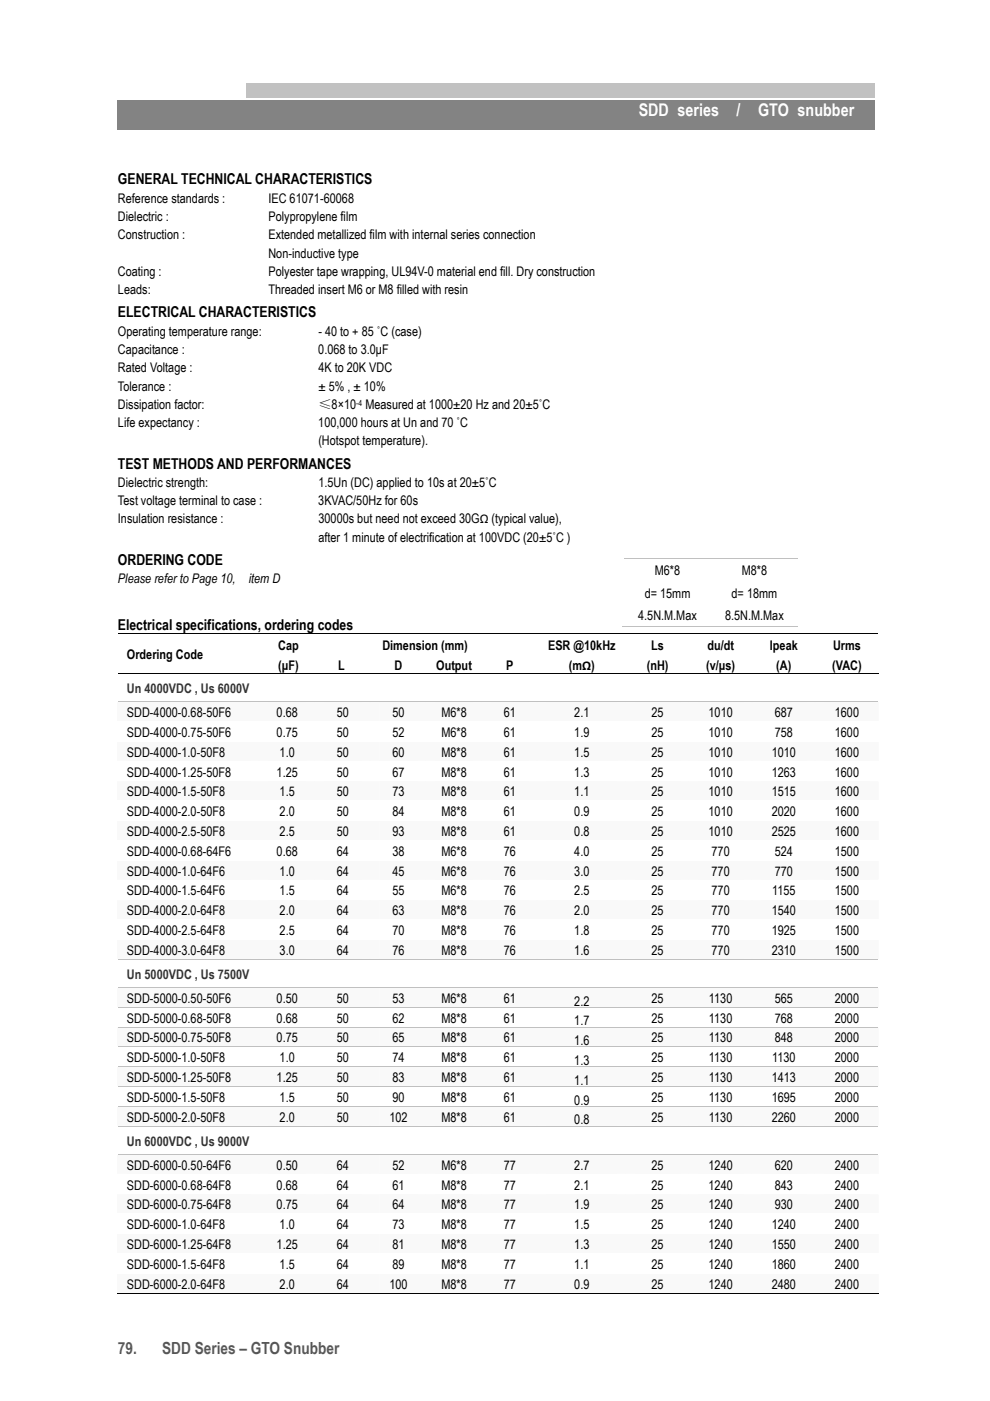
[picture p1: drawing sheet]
<svg xmlns="http://www.w3.org/2000/svg" width="210mm" height="297mm" viewBox="0 0 210 297" stroke-linecap="round" stroke-linejoin="round" font-family="sans-serif">
<defs><g id="words">
<g font-size="3.7" fill="#fff">
<text x="135.5" y="24.7">SDD series</text>
<text x="156.2" y="24.7">/</text>
<text x="160.8" y="24.7">GTO snubber</text>
</g>
<g font-size="3.5" fill="#595959">
<text x="25" y="287">79.</text>
<text x="34.4" y="287">SDD Series – GTO Snubber</text>
</g>
<g font-size="3.2">
<text x="25" y="39.1">GENERAL TECHNICAL CHARACTERISTICS</text>
<text x="25" y="67.3">ELECTRICAL CHARACTERISTICS</text>
<text x="25" y="99.3">TEST METHODS AND PERFORMANCES</text>
<text x="25" y="119.7">ORDERING CODE</text>
<text x="25" y="133.5">Electrical specifications, ordering codes</text>
</g>
<g font-size="2.8">
<text x="25" y="43">Reference standards :</text>
<text x="25" y="46.9">Dielectric :</text>
<text x="56.9" y="46.9">Polypropylene film</text>
<text x="56.9" y="43">IEC 61071-60068</text>
<text x="25" y="50.8">Construction :</text>
<text x="56.9" y="50.8">Extended metallized film with internal series connection</text>
<text x="25" y="58.5">Coating :</text>
<text x="56.9" y="58.5">Polyester tape wrapping, UL94V-0 material end fill. Dry construction</text>
<text x="56.9" y="54.6">Non-inductive type</text>
<text x="25" y="62.4">Leads:</text>
<text x="56.9" y="62.4">Threaded insert M6 or M8 filled with resin</text>
<text x="25" y="71.2">Operating temperature range:</text>
<text x="67.5" y="71.2">- 40 to + 85 ˚C (case)</text>
<text x="25" y="75">Capacitance :</text>
<text x="67.5" y="75">0.068 to 3.0μF</text>
<text x="25" y="78.9">Rated Voltage :</text>
<text x="25" y="82.8">Tolerance :</text>
<text x="67.5" y="78.9">4K to 20K VDC</text>
<text x="67.5" y="82.8">± 5% , ± 10%</text>
<text x="25" y="86.7">Dissipation factor:</text>
<text x="67.5" y="86.7">≤8×10 Measured at 1000±20 Hz and 20±5˚C</text>
<text x="25" y="90.6">Life expectancy :</text>
<text x="67.5" y="90.6">100,000 hours at Un and 70 ˚C</text>
<text x="67.5" y="94.4">(Hotspot temperature).</text>
<text x="25" y="103.2">Dielectric strength:</text>
<text x="25" y="107.1">Test voltage terminal to case :</text>
<text x="67.5" y="107.1">3KVAC/50Hz for 60s</text>
<text x="67.5" y="103.2">1.5Un (DC) applied to 10s at 20±5˚C</text>
<text x="25" y="111">Insulation resistance :</text>
<text x="67.5" y="111">30000s but need not exceed 30GΩ (typical value),</text>
<text x="67.5" y="114.9">after 1 minute of electrification at 100VDC (20±5˚C )</text>
<text x="25" y="123.6">Please refer to Page 10,</text>
<text x="52.8" y="123.6">item D</text>
<text x="138.9" y="121.9">M6*8</text>
<text x="157.3" y="121.9">M8*8</text>
<text x="135.4" y="131.6">4.5N.M.Max</text>
<text x="136.7" y="126.7">d= 15mm</text>
<text x="153.8" y="131.6">8.5N.M.Max</text>
<text x="155.2" y="126.7">d= 18mm</text>
<text x="59" y="137.9">Cap</text>
<text x="81.1" y="137.9">Dimension (mm)</text>
<text x="116.2" y="137.9">ESR @10kHz</text>
<text x="138.1" y="137.9">Ls</text>
<text x="150" y="137.9">du/dt</text>
<text x="163.3" y="137.9">Ipeak</text>
<text x="176.7" y="137.9">Urms</text>
<text x="26.9" y="139.8">Ordering Code</text>
<text x="59" y="142.1">(μF)</text>
<text x="71.7" y="142.1">L</text>
<text x="83.7" y="142.1">D</text>
<text x="92.5" y="142.1">Output</text>
<text x="107.4" y="142.1">P</text>
<text x="120.7" y="142.1">(mΩ)</text>
<text x="137.2" y="142.1">(nH)</text>
<text x="149.8" y="142.1">(v/μs)</text>
<text x="164.7" y="142.1">(A)</text>
<text x="176.5" y="142.1">(VAC)</text>
<text x="26.9" y="152.1">SDD-4000-0.68-50F6</text>
<text x="58.7" y="152.1">0.68</text>
<text x="71.4" y="152.1">50</text>
<text x="83.2" y="152.1">50</text>
<text x="93.6" y="152.1">M6*8</text>
<text x="106.8" y="152.1">61</text>
<text x="121.8" y="152.1">2.1</text>
<text x="138.2" y="152.1">25</text>
<text x="150.3" y="152.1">1010</text>
<text x="164.3" y="152.1">687</text>
<text x="177.1" y="152.1">1600</text>
<text x="26.9" y="156.3">SDD-4000-0.75-50F6</text>
<text x="26.9" y="160.4">SDD-4000-1.0-50F8</text>
<text x="58.7" y="156.3">0.75</text>
<text x="59.3" y="160.4">1.0</text>
<text x="71.4" y="156.3">50</text>
<text x="71.4" y="160.4">50</text>
<text x="83.2" y="156.3">52</text>
<text x="83.2" y="160.4">60</text>
<text x="93.6" y="156.3">M6*8</text>
<text x="93.6" y="160.4">M8*8</text>
<text x="106.8" y="156.3">61</text>
<text x="106.8" y="160.4">61</text>
<text x="121.8" y="156.3">1.9</text>
<text x="121.8" y="160.4">1.5</text>
<text x="138.2" y="156.3">25</text>
<text x="138.2" y="160.4">25</text>
<text x="150.3" y="156.3">1010</text>
<text x="150.3" y="160.4">1010</text>
<text x="163.7" y="160.4">1010</text>
<text x="164.3" y="156.3">758</text>
<text x="177.1" y="156.3">1600</text>
<text x="177.1" y="160.4">1600</text>
<text x="26.9" y="164.7">SDD-4000-1.25-50F8</text>
<text x="58.7" y="164.7">1.25</text>
<text x="71.4" y="164.7">50</text>
<text x="83.2" y="164.7">67</text>
<text x="93.6" y="164.7">M8*8</text>
<text x="106.8" y="164.7">61</text>
<text x="121.8" y="164.7">1.3</text>
<text x="138.2" y="164.7">25</text>
<text x="150.3" y="164.7">1010</text>
<text x="163.7" y="164.7">1263</text>
<text x="177.1" y="164.7">1600</text>
<text x="26.9" y="168.8">SDD-4000-1.5-50F8</text>
<text x="26.9" y="173">SDD-4000-2.0-50F8</text>
<text x="59.3" y="168.8">1.5</text>
<text x="59.3" y="173">2.0</text>
<text x="71.4" y="168.8">50</text>
<text x="71.4" y="173">50</text>
<text x="83.2" y="168.8">73</text>
<text x="83.2" y="173">84</text>
<text x="93.6" y="168.8">M8*8</text>
<text x="93.6" y="173">M8*8</text>
<text x="106.8" y="168.8">61</text>
<text x="106.8" y="173">61</text>
<text x="121.8" y="168.8">1.1</text>
<text x="121.8" y="173">0.9</text>
<text x="138.2" y="168.8">25</text>
<text x="138.2" y="173">25</text>
<text x="150.3" y="168.8">1010</text>
<text x="150.3" y="173">1010</text>
<text x="163.7" y="168.8">1515</text>
<text x="163.7" y="173">2020</text>
<text x="177.1" y="168.8">1600</text>
<text x="177.1" y="173">1600</text>
<text x="26.9" y="177.2">SDD-4000-2.5-50F8</text>
<text x="59.3" y="177.2">2.5</text>
<text x="71.4" y="177.2">50</text>
<text x="83.2" y="177.2">93</text>
<text x="93.6" y="177.2">M8*8</text>
<text x="106.8" y="177.2">61</text>
<text x="121.8" y="177.2">0.8</text>
<text x="138.2" y="177.2">25</text>
<text x="150.3" y="177.2">1010</text>
<text x="163.7" y="177.2">2525</text>
<text x="177.1" y="177.2">1600</text>
<text x="26.9" y="181.4">SDD-4000-0.68-64F6</text>
<text x="26.9" y="185.6">SDD-4000-1.0-64F6</text>
<text x="58.7" y="181.4">0.68</text>
<text x="59.3" y="185.6">1.0</text>
<text x="71.4" y="181.4">64</text>
<text x="71.4" y="185.6">64</text>
<text x="83.2" y="181.4">38</text>
<text x="83.2" y="185.6">45</text>
<text x="93.6" y="181.4">M6*8</text>
<text x="93.6" y="185.6">M6*8</text>
<text x="106.8" y="181.4">76</text>
<text x="106.8" y="185.6">76</text>
<text x="121.8" y="181.4">4.0</text>
<text x="121.8" y="185.6">3.0</text>
<text x="138.2" y="181.4">25</text>
<text x="138.2" y="185.6">25</text>
<text x="150.9" y="181.4">770</text>
<text x="150.9" y="185.6">770</text>
<text x="164.3" y="181.4">524</text>
<text x="164.3" y="185.6">770</text>
<text x="177.1" y="181.4">1500</text>
<text x="177.1" y="185.6">1500</text>
<text x="26.9" y="189.8">SDD-4000-1.5-64F6</text>
<text x="59.3" y="189.8">1.5</text>
<text x="71.4" y="189.8">64</text>
<text x="83.2" y="189.8">55</text>
<text x="93.6" y="189.8">M6*8</text>
<text x="106.8" y="189.8">76</text>
<text x="121.8" y="189.8">2.5</text>
<text x="138.2" y="189.8">25</text>
<text x="150.9" y="189.8">770</text>
<text x="163.8" y="189.8">1155</text>
<text x="177.1" y="189.8">1500</text>
<text x="26.9" y="194">SDD-4000-2.0-64F8</text>
<text x="59.3" y="194">2.0</text>
<text x="71.4" y="194">64</text>
<text x="83.2" y="194">63</text>
<text x="93.6" y="194">M8*8</text>
<text x="106.8" y="194">76</text>
<text x="121.8" y="194">2.0</text>
<text x="138.2" y="194">25</text>
<text x="150.9" y="194">770</text>
<text x="163.7" y="194">1540</text>
<text x="177.1" y="194">1500</text>
<text x="26.9" y="198.2">SDD-4000-2.5-64F8</text>
<text x="26.9" y="202.4">SDD-4000-3.0-64F8</text>
<text x="59.3" y="198.2">2.5</text>
<text x="59.3" y="202.4">3.0</text>
<text x="71.4" y="198.2">64</text>
<text x="71.4" y="202.4">64</text>
<text x="83.2" y="198.2">70</text>
<text x="83.2" y="202.4">76</text>
<text x="93.6" y="198.2">M8*8</text>
<text x="93.6" y="202.4">M8*8</text>
<text x="106.8" y="198.2">76</text>
<text x="106.8" y="202.4">76</text>
<text x="121.8" y="198.2">1.8</text>
<text x="121.8" y="202.4">1.6</text>
<text x="138.2" y="198.2">25</text>
<text x="138.2" y="202.4">25</text>
<text x="150.9" y="198.2">770</text>
<text x="150.9" y="202.4">770</text>
<text x="163.7" y="198.2">1925</text>
<text x="163.7" y="202.4">2310</text>
<text x="177.1" y="198.2">1500</text>
<text x="177.1" y="202.4">1500</text>
<text x="26.9" y="212.6">SDD-5000-0.50-50F6</text>
<text x="58.7" y="212.6">0.50</text>
<text x="71.4" y="212.6">50</text>
<text x="83.2" y="212.6">53</text>
<text x="93.6" y="212.6">M6*8</text>
<text x="106.8" y="212.6">61</text>
<text x="121.8" y="213.2">2.2</text>
<text x="138.2" y="212.6">25</text>
<text x="150.4" y="212.6">1130</text>
<text x="164.3" y="212.6">565</text>
<text x="177.1" y="212.6">2000</text>
<text x="26.9" y="216.8">SDD-5000-0.68-50F8</text>
<text x="26.9" y="221">SDD-5000-0.75-50F8</text>
<text x="58.7" y="216.8">0.68</text>
<text x="58.7" y="221">0.75</text>
<text x="71.4" y="216.8">50</text>
<text x="71.4" y="221">50</text>
<text x="83.2" y="216.8">62</text>
<text x="83.2" y="221">65</text>
<text x="93.6" y="216.8">M8*8</text>
<text x="93.6" y="221">M8*8</text>
<text x="106.8" y="216.8">61</text>
<text x="106.8" y="221">61</text>
<text x="121.8" y="217.4">1.7</text>
<text x="121.8" y="221.6">1.6</text>
<text x="138.2" y="216.8">25</text>
<text x="138.2" y="221">25</text>
<text x="150.4" y="216.8">1130</text>
<text x="150.4" y="221">1130</text>
<text x="164.3" y="216.8">768</text>
<text x="164.3" y="221">848</text>
<text x="177.1" y="216.8">2000</text>
<text x="177.1" y="221">2000</text>
<text x="26.9" y="225.2">SDD-5000-1.0-50F8</text>
<text x="59.3" y="225.2">1.0</text>
<text x="71.4" y="225.2">50</text>
<text x="83.2" y="225.2">74</text>
<text x="93.6" y="225.2">M8*8</text>
<text x="106.8" y="225.2">61</text>
<text x="121.8" y="225.8">1.3</text>
<text x="138.2" y="225.2">25</text>
<text x="150.4" y="225.2">1130</text>
<text x="163.8" y="225.2">1130</text>
<text x="177.1" y="225.2">2000</text>
<text x="26.9" y="229.4">SDD-5000-1.25-50F8</text>
<text x="26.9" y="233.6">SDD-5000-1.5-50F8</text>
<text x="58.7" y="229.4">1.25</text>
<text x="59.3" y="233.6">1.5</text>
<text x="71.4" y="229.4">50</text>
<text x="71.4" y="233.6">50</text>
<text x="83.2" y="229.4">83</text>
<text x="83.2" y="233.6">90</text>
<text x="93.6" y="229.4">M8*8</text>
<text x="93.6" y="233.6">M8*8</text>
<text x="106.8" y="229.4">61</text>
<text x="106.8" y="233.6">61</text>
<text x="121.8" y="230">1.1</text>
<text x="138.2" y="229.4">25</text>
<text x="138.2" y="233.6">25</text>
<text x="150.4" y="229.4">1130</text>
<text x="150.4" y="233.6">1130</text>
<text x="163.7" y="229.4">1413</text>
<text x="163.7" y="233.6">1695</text>
<text x="177.1" y="229.4">2000</text>
<text x="177.1" y="233.6">2000</text>
<text x="26.9" y="237.8">SDD-5000-2.0-50F8</text>
<text x="59.3" y="237.8">2.0</text>
<text x="71.4" y="237.8">50</text>
<text x="82.6" y="237.8">102</text>
<text x="93.6" y="237.8">M8*8</text>
<text x="106.8" y="237.8">61</text>
<text x="121.8" y="234.2">0.9</text>
<text x="121.8" y="238.4">0.8</text>
<text x="138.2" y="237.8">25</text>
<text x="150.4" y="237.8">1130</text>
<text x="163.7" y="237.8">2260</text>
<text x="177.1" y="237.8">2000</text>
<text x="26.9" y="248">SDD-6000-0.50-64F6</text>
<text x="58.7" y="248">0.50</text>
<text x="71.4" y="248">64</text>
<text x="83.2" y="248">52</text>
<text x="93.6" y="248">M6*8</text>
<text x="106.8" y="248">77</text>
<text x="121.8" y="248">2.7</text>
<text x="138.2" y="248">25</text>
<text x="150.3" y="248">1240</text>
<text x="164.3" y="248">620</text>
<text x="177.1" y="248">2400</text>
<text x="26.9" y="252.2">SDD-6000-0.68-64F8</text>
<text x="26.9" y="256.4">SDD-6000-0.75-64F8</text>
<text x="58.7" y="252.2">0.68</text>
<text x="58.7" y="256.4">0.75</text>
<text x="71.4" y="252.2">64</text>
<text x="71.4" y="256.4">64</text>
<text x="83.2" y="252.2">61</text>
<text x="83.2" y="256.4">64</text>
<text x="93.6" y="252.2">M8*8</text>
<text x="93.6" y="256.4">M8*8</text>
<text x="106.8" y="252.2">77</text>
<text x="106.8" y="256.4">77</text>
<text x="121.8" y="252.2">2.1</text>
<text x="121.8" y="256.4">1.9</text>
<text x="138.2" y="252.2">25</text>
<text x="138.2" y="256.4">25</text>
<text x="150.3" y="252.2">1240</text>
<text x="150.3" y="256.4">1240</text>
<text x="164.3" y="252.2">843</text>
<text x="164.3" y="256.4">930</text>
<text x="177.1" y="252.2">2400</text>
<text x="177.1" y="256.4">2400</text>
<text x="26.9" y="260.6">SDD-6000-1.0-64F8</text>
<text x="59.3" y="260.6">1.0</text>
<text x="71.4" y="260.6">64</text>
<text x="83.2" y="260.6">73</text>
<text x="93.6" y="260.6">M8*8</text>
<text x="106.8" y="260.6">77</text>
<text x="121.8" y="260.6">1.5</text>
<text x="138.2" y="260.6">25</text>
<text x="150.3" y="260.6">1240</text>
<text x="163.7" y="260.6">1240</text>
<text x="177.1" y="260.6">2400</text>
<text x="26.9" y="264.8">SDD-6000-1.25-64F8</text>
<text x="26.9" y="269">SDD-6000-1.5-64F8</text>
<text x="58.7" y="264.8">1.25</text>
<text x="59.3" y="269">1.5</text>
<text x="71.4" y="264.8">64</text>
<text x="71.4" y="269">64</text>
<text x="83.2" y="264.8">81</text>
<text x="83.2" y="269">89</text>
<text x="93.6" y="264.8">M8*8</text>
<text x="93.6" y="269">M8*8</text>
<text x="106.8" y="264.8">77</text>
<text x="106.8" y="269">77</text>
<text x="121.8" y="264.8">1.3</text>
<text x="121.8" y="269">1.1</text>
<text x="138.2" y="264.8">25</text>
<text x="138.2" y="269">25</text>
<text x="150.3" y="264.8">1240</text>
<text x="150.3" y="269">1240</text>
<text x="163.7" y="264.8">1550</text>
<text x="163.7" y="269">1860</text>
<text x="177.1" y="264.8">2400</text>
<text x="177.1" y="269">2400</text>
<text x="26.9" y="273.2">SDD-6000-2.0-64F8</text>
<text x="59.3" y="273.2">2.0</text>
<text x="71.4" y="273.2">64</text>
<text x="82.6" y="273.2">100</text>
<text x="93.6" y="273.2">M8*8</text>
<text x="106.8" y="273.2">77</text>
<text x="121.8" y="273.2">0.9</text>
<text x="138.2" y="273.2">25</text>
<text x="150.3" y="273.2">1240</text>
<text x="163.7" y="273.2">2480</text>
<text x="177.1" y="273.2">2400</text>
</g>
<g font-size="2.8" fill="#333">
<text x="26.9" y="147">Un 4000VDC , Us 6000V</text>
<text x="26.9" y="207.5">Un 5000VDC , Us 7500V</text>
<text x="26.9" y="242.9">Un 6000VDC , Us 9000V</text>
</g>
<text font-size="1.8" x="75.6" y="86">-4</text>
</g></defs>
<path d="M52.2 17.5h133.3v3.2h-133.3z" fill="#c0c1c4"/>
<path d="M24.9 21.3h160.6v6.3h-160.6z" fill="#818386"/>
<g fill="#fff">
<path d="M66.4 134.5h47.6v4h-47.6z"/>
<path d="M68.2 134.5h43.9v4h-43.9z"/>
</g>
<path d="M25.1 134.4h161.1" fill="none" stroke="#000" stroke-width=".21"/>
<g fill="#fff">
<path d="M24.9 134.5h31.1v8.2h-31.1z"/>
<path d="M26.9 136.4h27.2v4.2h-27.2z"/>
<path d="M56.2 134.5h10v8.2h-10z"/>
<path d="M58 134.5h6.4v4.2h-6.4z"/>
<path d="M58 138.7h6.4v4h-6.4z"/>
<path d="M66.4 138.7h12.1v4h-12.1z"/>
<path d="M68.2 138.7h8.5v4h-8.5z"/>
<path d="M78.7 138.7h11.6v4h-11.6z"/>
<path d="M80.5 138.7h8v4h-8z"/>
<path d="M90.5 138.7h11.7v4h-11.7z"/>
<path d="M92.3 138.7h8v4h-8z"/>
<path d="M102.3 138.7h11.7v4h-11.7z"/>
<path d="M104.1 138.7h8v4h-8z"/>
<path d="M114.1 134.5h18.6v8.2h-18.6z"/>
<path d="M116 134.5h14.9v4.2h-14.9z"/>
<path d="M116 138.7h14.9v4h-14.9z"/>
<path d="M132.9 134.5h13.2v8.2h-13.2z"/>
<path d="M134.7 134.5h9.6v4.2h-9.6z"/>
<path d="M134.7 138.7h9.6v4h-9.6z"/>
<path d="M146.3 134.5h13.2v8.2h-13.2z"/>
<path d="M148.1 134.5h9.5v4.2h-9.5z"/>
<path d="M148.1 138.7h9.5v4h-9.5z"/>
<path d="M159.7 134.5h13.2v8.2h-13.2z"/>
<path d="M161.5 134.5h9.5v4.2h-9.5z"/>
<path d="M161.5 138.7h9.5v4h-9.5z"/>
<path d="M173 134.5h13.2v8.2h-13.2z"/>
<path d="M174.9 134.5h9.5v4.2h-9.5z"/>
<path d="M174.9 138.7h9.5v4h-9.5z"/>
<path d="M24.8 142.9h161.6v5.8h-161.6z"/>
<path d="M26.9 143.8h157.5v3.9h-157.5z"/>
<path d="M26.9 144.3h26v3.3h-26z"/>
</g>
<path d="M25 142.8h161.2" fill="none" stroke="#000" stroke-width=".21"/>
<g fill="#f9f9f9">
<path d="M24.8 148.9h30.2v4h-30.2z"/>
<path d="M26.9 148.9h26.2v3.9h-26.2z"/>
<path d="M54.8 148.9h12v4h-12z"/>
<path d="M56.9 148.9h8v3.9h-8z"/>
<path d="M66.6 148.9h12v4h-12z"/>
<path d="M68.7 148.9h8v3.9h-8z"/>
<path d="M78.4 148.9h12v4h-12z"/>
<path d="M80.5 148.9h8v3.9h-8z"/>
<path d="M90.2 148.9h12v4h-12z"/>
<path d="M92.3 148.9h8v3.9h-8z"/>
<path d="M102 148.9h12v4h-12z"/>
<path d="M104.1 148.9h8v3.9h-8z"/>
<path d="M113.8 148.9h19v4h-19z"/>
<path d="M116 148.9h14.9v3.9h-14.9z"/>
<path d="M132.5 148.9h13.7v4h-13.7z"/>
<path d="M134.7 148.9h9.6v3.9h-9.6z"/>
<path d="M145.9 148.9h13.7v4h-13.7z"/>
<path d="M148.1 148.9h9.5v3.9h-9.5z"/>
<path d="M159.3 148.9h13.7v4h-13.7z"/>
<path d="M161.5 148.9h9.5v3.9h-9.5z"/>
<path d="M172.7 148.9h13.7v4h-13.7z"/>
<path d="M174.9 148.9h9.5v3.9h-9.5z"/>
</g>
<path d="M25 148.8h161.2" fill="none" stroke="#c0c0c0" stroke-width=".21"/>
<g fill="#fff">
<path d="M24.8 153.1h30.2v4h-30.2z"/>
<path d="M26.9 153.1h26.2v3.9h-26.2z"/>
<path d="M54.8 153.1h12v4h-12z"/>
<path d="M56.9 153.1h8v3.9h-8z"/>
<path d="M66.6 153.1h12v4h-12z"/>
<path d="M68.7 153.1h8v3.9h-8z"/>
<path d="M78.4 153.1h12v4h-12z"/>
<path d="M80.5 153.1h8v3.9h-8z"/>
<path d="M90.2 153.1h12v4h-12z"/>
<path d="M92.3 153.1h8v3.9h-8z"/>
<path d="M102 153.1h12v4h-12z"/>
<path d="M104.1 153.1h8v3.9h-8z"/>
<path d="M113.8 153.1h19v4h-19z"/>
<path d="M116 153.1h14.9v3.9h-14.9z"/>
<path d="M132.5 153.1h13.7v4h-13.7z"/>
<path d="M134.7 153.1h9.6v3.9h-9.6z"/>
<path d="M145.9 153.1h13.7v4h-13.7z"/>
<path d="M148.1 153.1h9.5v3.9h-9.5z"/>
<path d="M159.3 153.1h13.7v4h-13.7z"/>
<path d="M161.5 153.1h9.5v3.9h-9.5z"/>
<path d="M172.7 153.1h13.7v4h-13.7z"/>
<path d="M174.9 153.1h9.5v3.9h-9.5z"/>
</g>
<g fill="#f9f9f9">
<path d="M24.8 157.3h30.2v4h-30.2z"/>
<path d="M26.9 157.3h26.2v3.9h-26.2z"/>
<path d="M54.8 157.3h12v4h-12z"/>
<path d="M56.9 157.3h8v3.9h-8z"/>
<path d="M66.6 157.3h12v4h-12z"/>
<path d="M68.7 157.3h8v3.9h-8z"/>
<path d="M78.4 157.3h12v4h-12z"/>
<path d="M80.5 157.3h8v3.9h-8z"/>
<path d="M90.2 157.3h12v4h-12z"/>
<path d="M92.3 157.3h8v3.9h-8z"/>
<path d="M102 157.3h12v4h-12z"/>
<path d="M104.1 157.3h8v3.9h-8z"/>
<path d="M113.8 157.3h19v4h-19z"/>
<path d="M116 157.3h14.9v3.9h-14.9z"/>
<path d="M132.5 157.3h13.7v4h-13.7z"/>
<path d="M134.7 157.3h9.6v3.9h-9.6z"/>
<path d="M145.9 157.3h13.7v4h-13.7z"/>
<path d="M148.1 157.3h9.5v3.9h-9.5z"/>
<path d="M159.3 157.3h13.7v4h-13.7z"/>
<path d="M161.5 157.3h9.5v3.9h-9.5z"/>
<path d="M172.7 157.3h13.7v4h-13.7z"/>
<path d="M174.9 157.3h9.5v3.9h-9.5z"/>
</g>
<g fill="#fff">
<path d="M24.8 161.5h30.2v4h-30.2z"/>
<path d="M26.9 161.5h26.2v3.9h-26.2z"/>
<path d="M54.8 161.5h12v4h-12z"/>
<path d="M56.9 161.5h8v3.9h-8z"/>
<path d="M66.6 161.5h12v4h-12z"/>
<path d="M68.7 161.5h8v3.9h-8z"/>
<path d="M78.4 161.5h12v4h-12z"/>
<path d="M80.5 161.5h8v3.9h-8z"/>
<path d="M90.2 161.5h12v4h-12z"/>
<path d="M92.3 161.5h8v3.9h-8z"/>
<path d="M102 161.5h12v4h-12z"/>
<path d="M104.1 161.5h8v3.9h-8z"/>
<path d="M113.8 161.5h19v4h-19z"/>
<path d="M116 161.5h14.9v3.9h-14.9z"/>
<path d="M132.5 161.5h13.7v4h-13.7z"/>
<path d="M134.7 161.5h9.6v3.9h-9.6z"/>
<path d="M145.9 161.5h13.7v4h-13.7z"/>
<path d="M148.1 161.5h9.5v3.9h-9.5z"/>
<path d="M159.3 161.5h13.7v4h-13.7z"/>
<path d="M161.5 161.5h9.5v3.9h-9.5z"/>
<path d="M172.7 161.5h13.7v4h-13.7z"/>
<path d="M174.9 161.5h9.5v3.9h-9.5z"/>
</g>
<g fill="#f9f9f9">
<path d="M24.8 165.7h30.2v4h-30.2z"/>
<path d="M26.9 165.7h26.2v3.9h-26.2z"/>
<path d="M54.8 165.7h12v4h-12z"/>
<path d="M56.9 165.7h8v3.9h-8z"/>
<path d="M66.6 165.7h12v4h-12z"/>
<path d="M68.7 165.7h8v3.9h-8z"/>
<path d="M78.4 165.7h12v4h-12z"/>
<path d="M80.5 165.7h8v3.9h-8z"/>
<path d="M90.2 165.7h12v4h-12z"/>
<path d="M92.3 165.7h8v3.9h-8z"/>
<path d="M102 165.7h12v4h-12z"/>
<path d="M104.1 165.7h8v3.9h-8z"/>
<path d="M113.8 165.7h19v4h-19z"/>
<path d="M116 165.7h14.9v3.9h-14.9z"/>
<path d="M132.5 165.7h13.7v4h-13.7z"/>
<path d="M134.7 165.7h9.6v3.9h-9.6z"/>
<path d="M145.9 165.7h13.7v4h-13.7z"/>
<path d="M148.1 165.7h9.5v3.9h-9.5z"/>
<path d="M159.3 165.7h13.7v4h-13.7z"/>
<path d="M161.5 165.7h9.5v3.9h-9.5z"/>
<path d="M172.7 165.7h13.7v4h-13.7z"/>
<path d="M174.9 165.7h9.5v3.9h-9.5z"/>
</g>
<g fill="#fff">
<path d="M24.8 169.9h30.2v4h-30.2z"/>
<path d="M26.9 169.9h26.2v3.9h-26.2z"/>
<path d="M54.8 169.9h12v4h-12z"/>
<path d="M56.9 169.9h8v3.9h-8z"/>
<path d="M66.6 169.9h12v4h-12z"/>
<path d="M68.7 169.9h8v3.9h-8z"/>
<path d="M78.4 169.9h12v4h-12z"/>
<path d="M80.5 169.9h8v3.9h-8z"/>
<path d="M90.2 169.9h12v4h-12z"/>
<path d="M92.3 169.9h8v3.9h-8z"/>
<path d="M102 169.9h12v4h-12z"/>
<path d="M104.1 169.9h8v3.9h-8z"/>
<path d="M113.8 169.9h19v4h-19z"/>
<path d="M116 169.9h14.9v3.9h-14.9z"/>
<path d="M132.5 169.9h13.7v4h-13.7z"/>
<path d="M134.7 169.9h9.6v3.9h-9.6z"/>
<path d="M145.9 169.9h13.7v4h-13.7z"/>
<path d="M148.1 169.9h9.5v3.9h-9.5z"/>
<path d="M159.3 169.9h13.7v4h-13.7z"/>
<path d="M161.5 169.9h9.5v3.9h-9.5z"/>
<path d="M172.7 169.9h13.7v4h-13.7z"/>
<path d="M174.9 169.9h9.5v3.9h-9.5z"/>
</g>
<g fill="#f9f9f9">
<path d="M24.8 174.1h30.2v4h-30.2z"/>
<path d="M26.9 174.1h26.2v3.9h-26.2z"/>
<path d="M54.8 174.1h12v4h-12z"/>
<path d="M56.9 174.1h8v3.9h-8z"/>
<path d="M66.6 174.1h12v4h-12z"/>
<path d="M68.7 174.1h8v3.9h-8z"/>
<path d="M78.4 174.1h12v4h-12z"/>
<path d="M80.5 174.1h8v3.9h-8z"/>
<path d="M90.2 174.1h12v4h-12z"/>
<path d="M92.3 174.1h8v3.9h-8z"/>
<path d="M102 174.1h12v4h-12z"/>
<path d="M104.1 174.1h8v3.9h-8z"/>
<path d="M113.8 174.1h19v4h-19z"/>
<path d="M116 174.1h14.9v3.9h-14.9z"/>
<path d="M132.5 174.1h13.7v4h-13.7z"/>
<path d="M134.7 174.1h9.6v3.9h-9.6z"/>
<path d="M145.9 174.1h13.7v4h-13.7z"/>
<path d="M148.1 174.1h9.5v3.9h-9.5z"/>
<path d="M159.3 174.1h13.7v4h-13.7z"/>
<path d="M161.5 174.1h9.5v3.9h-9.5z"/>
<path d="M172.7 174.1h13.7v4h-13.7z"/>
<path d="M174.9 174.1h9.5v3.9h-9.5z"/>
</g>
<g fill="#fff">
<path d="M24.8 178.3h30.2v4h-30.2z"/>
<path d="M26.9 178.3h26.2v3.9h-26.2z"/>
<path d="M54.8 178.3h12v4h-12z"/>
<path d="M56.9 178.3h8v3.9h-8z"/>
<path d="M66.6 178.3h12v4h-12z"/>
<path d="M68.7 178.3h8v3.9h-8z"/>
<path d="M78.4 178.3h12v4h-12z"/>
<path d="M80.5 178.3h8v3.9h-8z"/>
<path d="M90.2 178.3h12v4h-12z"/>
<path d="M92.3 178.3h8v3.9h-8z"/>
<path d="M102 178.3h12v4h-12z"/>
<path d="M104.1 178.3h8v3.9h-8z"/>
<path d="M113.8 178.3h19v4h-19z"/>
<path d="M116 178.3h14.9v3.9h-14.9z"/>
<path d="M132.5 178.3h13.7v4h-13.7z"/>
<path d="M134.7 178.3h9.6v3.9h-9.6z"/>
<path d="M145.9 178.3h13.7v4h-13.7z"/>
<path d="M148.1 178.3h9.5v3.9h-9.5z"/>
<path d="M159.3 178.3h13.7v4h-13.7z"/>
<path d="M161.5 178.3h9.5v3.9h-9.5z"/>
<path d="M172.7 178.3h13.7v4h-13.7z"/>
<path d="M174.9 178.3h9.5v3.9h-9.5z"/>
</g>
<g fill="#f9f9f9">
<path d="M24.8 182.5h30.2v4h-30.2z"/>
<path d="M26.9 182.5h26.2v3.9h-26.2z"/>
<path d="M54.8 182.5h12v4h-12z"/>
<path d="M56.9 182.5h8v3.9h-8z"/>
<path d="M66.6 182.5h12v4h-12z"/>
<path d="M68.7 182.5h8v3.9h-8z"/>
<path d="M78.4 182.5h12v4h-12z"/>
<path d="M80.5 182.5h8v3.9h-8z"/>
<path d="M90.2 182.5h12v4h-12z"/>
<path d="M92.3 182.5h8v3.9h-8z"/>
<path d="M102 182.5h12v4h-12z"/>
<path d="M104.1 182.5h8v3.9h-8z"/>
<path d="M113.8 182.5h19v4h-19z"/>
<path d="M116 182.5h14.9v3.9h-14.9z"/>
<path d="M132.5 182.5h13.7v4h-13.7z"/>
<path d="M134.7 182.5h9.6v3.9h-9.6z"/>
<path d="M145.9 182.5h13.7v4h-13.7z"/>
<path d="M148.1 182.5h9.5v3.9h-9.5z"/>
<path d="M159.3 182.5h13.7v4h-13.7z"/>
<path d="M161.5 182.5h9.5v3.9h-9.5z"/>
<path d="M172.7 182.5h13.7v4h-13.7z"/>
<path d="M174.9 182.5h9.5v3.9h-9.5z"/>
</g>
<g fill="#fff">
<path d="M24.8 186.7h30.2v4h-30.2z"/>
<path d="M26.9 186.7h26.2v3.9h-26.2z"/>
<path d="M54.8 186.7h12v4h-12z"/>
<path d="M56.9 186.7h8v3.9h-8z"/>
<path d="M66.6 186.7h12v4h-12z"/>
<path d="M68.7 186.7h8v3.9h-8z"/>
<path d="M78.4 186.7h12v4h-12z"/>
<path d="M80.5 186.7h8v3.9h-8z"/>
<path d="M90.2 186.7h12v4h-12z"/>
<path d="M92.3 186.7h8v3.9h-8z"/>
<path d="M102 186.7h12v4h-12z"/>
<path d="M104.1 186.7h8v3.9h-8z"/>
<path d="M113.8 186.7h19v4h-19z"/>
<path d="M116 186.7h14.9v3.9h-14.9z"/>
<path d="M132.5 186.7h13.7v4h-13.7z"/>
<path d="M134.7 186.7h9.6v3.9h-9.6z"/>
<path d="M145.9 186.7h13.7v4h-13.7z"/>
<path d="M148.1 186.7h9.5v3.9h-9.5z"/>
<path d="M159.3 186.7h13.7v4h-13.7z"/>
<path d="M161.5 186.7h9.5v3.9h-9.5z"/>
<path d="M172.7 186.7h13.7v4h-13.7z"/>
<path d="M174.9 186.7h9.5v3.9h-9.5z"/>
</g>
<g fill="#f9f9f9">
<path d="M24.8 190.9h30.2v4h-30.2z"/>
<path d="M26.9 190.9h26.2v3.9h-26.2z"/>
<path d="M54.8 190.9h12v4h-12z"/>
<path d="M56.9 190.9h8v3.9h-8z"/>
<path d="M66.6 190.9h12v4h-12z"/>
<path d="M68.7 190.9h8v3.9h-8z"/>
<path d="M78.4 190.9h12v4h-12z"/>
<path d="M80.5 190.9h8v3.9h-8z"/>
<path d="M90.2 190.9h12v4h-12z"/>
<path d="M92.3 190.9h8v3.9h-8z"/>
<path d="M102 190.9h12v4h-12z"/>
<path d="M104.1 190.9h8v3.9h-8z"/>
<path d="M113.8 190.9h19v4h-19z"/>
<path d="M116 190.9h14.9v3.9h-14.9z"/>
<path d="M132.5 190.9h13.7v4h-13.7z"/>
<path d="M134.7 190.9h9.6v3.9h-9.6z"/>
<path d="M145.9 190.9h13.7v4h-13.7z"/>
<path d="M148.1 190.9h9.5v3.9h-9.5z"/>
<path d="M159.3 190.9h13.7v4h-13.7z"/>
<path d="M161.5 190.9h9.5v3.9h-9.5z"/>
<path d="M172.7 190.9h13.7v4h-13.7z"/>
<path d="M174.9 190.9h9.5v3.9h-9.5z"/>
</g>
<g fill="#fff">
<path d="M24.8 195.1h30.2v4h-30.2z"/>
<path d="M26.9 195.1h26.2v3.9h-26.2z"/>
<path d="M54.8 195.1h12v4h-12z"/>
<path d="M56.9 195.1h8v3.9h-8z"/>
<path d="M66.6 195.1h12v4h-12z"/>
<path d="M68.7 195.1h8v3.9h-8z"/>
<path d="M78.4 195.1h12v4h-12z"/>
<path d="M80.5 195.1h8v3.9h-8z"/>
<path d="M90.2 195.1h12v4h-12z"/>
<path d="M92.3 195.1h8v3.9h-8z"/>
<path d="M102 195.1h12v4h-12z"/>
<path d="M104.1 195.1h8v3.9h-8z"/>
<path d="M113.8 195.1h19v4h-19z"/>
<path d="M116 195.1h14.9v3.9h-14.9z"/>
<path d="M132.5 195.1h13.7v4h-13.7z"/>
<path d="M134.7 195.1h9.6v3.9h-9.6z"/>
<path d="M145.9 195.1h13.7v4h-13.7z"/>
<path d="M148.1 195.1h9.5v3.9h-9.5z"/>
<path d="M159.3 195.1h13.7v4h-13.7z"/>
<path d="M161.5 195.1h9.5v3.9h-9.5z"/>
<path d="M172.7 195.1h13.7v4h-13.7z"/>
<path d="M174.9 195.1h9.5v3.9h-9.5z"/>
</g>
<g fill="#f9f9f9">
<path d="M24.8 199.3h30.2v4h-30.2z"/>
<path d="M26.9 199.3h26.2v3.9h-26.2z"/>
<path d="M54.8 199.3h12v4h-12z"/>
<path d="M56.9 199.3h8v3.9h-8z"/>
<path d="M66.6 199.3h12v4h-12z"/>
<path d="M68.7 199.3h8v3.9h-8z"/>
<path d="M78.4 199.3h12v4h-12z"/>
<path d="M80.5 199.3h8v3.9h-8z"/>
<path d="M90.2 199.3h12v4h-12z"/>
<path d="M92.3 199.3h8v3.9h-8z"/>
<path d="M102 199.3h12v4h-12z"/>
<path d="M104.1 199.3h8v3.9h-8z"/>
<path d="M113.8 199.3h19v4h-19z"/>
<path d="M116 199.3h14.9v3.9h-14.9z"/>
<path d="M132.5 199.3h13.7v4h-13.7z"/>
<path d="M134.7 199.3h9.6v3.9h-9.6z"/>
<path d="M145.9 199.3h13.7v4h-13.7z"/>
<path d="M148.1 199.3h9.5v3.9h-9.5z"/>
<path d="M159.3 199.3h13.7v4h-13.7z"/>
<path d="M161.5 199.3h9.5v3.9h-9.5z"/>
<path d="M172.7 199.3h13.7v4h-13.7z"/>
<path d="M174.9 199.3h9.5v3.9h-9.5z"/>
</g>
<g fill="#fff">
<path d="M24.8 203.5h161.6v5.8h-161.6z"/>
<path d="M26.9 204.4h157.5v3.9h-157.5z"/>
<path d="M26.9 204.9h26v3.3h-26z"/>
</g>
<path d="M25 203.4h161.2" fill="none" stroke="#c0c0c0" stroke-width=".21"/>
<g fill="#f9f9f9">
<path d="M24.8 209.5h30.2v4h-30.2z"/>
<path d="M26.9 209.5h26.2v3.9h-26.2z"/>
<path d="M54.8 209.5h12v4h-12z"/>
<path d="M56.9 209.5h8v3.9h-8z"/>
<path d="M66.6 209.5h12v4h-12z"/>
<path d="M68.7 209.5h8v3.9h-8z"/>
<path d="M78.4 209.5h12v4h-12z"/>
<path d="M80.5 209.5h8v3.9h-8z"/>
<path d="M90.2 209.5h12v4h-12z"/>
<path d="M92.3 209.5h8v3.9h-8z"/>
<path d="M102 209.5h12v4h-12z"/>
<path d="M104.1 209.5h8v3.9h-8z"/>
<path d="M113.8 209.5h19v4h-19z"/>
<path d="M116 209.4h14.9v4.1h-14.9z"/>
<path d="M132.5 209.5h13.7v4h-13.7z"/>
<path d="M134.7 209.5h9.6v3.9h-9.6z"/>
<path d="M145.9 209.5h13.7v4h-13.7z"/>
<path d="M148.1 209.5h9.5v3.9h-9.5z"/>
<path d="M159.3 209.5h13.7v4h-13.7z"/>
<path d="M161.5 209.5h9.5v3.9h-9.5z"/>
<path d="M172.7 209.5h13.7v4h-13.7z"/>
<path d="M174.9 209.5h9.5v3.9h-9.5z"/>
</g>
<path d="M25 209.4h161.2" fill="none" stroke="#c0c0c0" stroke-width=".21"/>
<g fill="#fff">
<path d="M24.8 213.7h30.2v4h-30.2z"/>
<path d="M26.9 213.7h26.2v3.9h-26.2z"/>
<path d="M54.8 213.7h12v4h-12z"/>
<path d="M56.9 213.7h8v3.9h-8z"/>
<path d="M66.6 213.7h12v4h-12z"/>
<path d="M68.7 213.7h8v3.9h-8z"/>
<path d="M78.4 213.7h12v4h-12z"/>
<path d="M80.5 213.7h8v3.9h-8z"/>
<path d="M90.2 213.7h12v4h-12z"/>
<path d="M92.3 213.7h8v3.9h-8z"/>
<path d="M102 213.7h12v4h-12z"/>
<path d="M104.1 213.7h8v3.9h-8z"/>
<path d="M113.8 213.7h19v4h-19z"/>
<path d="M116 213.7h14.9v4h-14.9z"/>
<path d="M132.5 213.7h13.7v4h-13.7z"/>
<path d="M134.7 213.7h9.6v3.9h-9.6z"/>
<path d="M145.9 213.7h13.7v4h-13.7z"/>
<path d="M148.1 213.7h9.5v3.9h-9.5z"/>
<path d="M159.3 213.7h13.7v4h-13.7z"/>
<path d="M161.5 213.7h9.5v3.9h-9.5z"/>
<path d="M172.7 213.7h13.7v4h-13.7z"/>
<path d="M174.9 213.7h9.5v3.9h-9.5z"/>
</g>
<path d="M25 213.6h161.2" fill="none" stroke="#c0c0c0" stroke-width=".21"/>
<g fill="#f9f9f9">
<path d="M24.8 217.8h30.2v4.1h-30.2z"/>
<path d="M26.9 217.9h26.2v3.9h-26.2z"/>
<path d="M54.8 217.8h12v4.1h-12z"/>
<path d="M56.9 217.9h8v3.9h-8z"/>
<path d="M66.6 217.8h12v4.1h-12z"/>
<path d="M68.7 217.9h8v3.9h-8z"/>
<path d="M78.4 217.8h12v4.1h-12z"/>
<path d="M80.5 217.9h8v3.9h-8z"/>
<path d="M90.2 217.8h12v4.1h-12z"/>
<path d="M92.3 217.9h8v3.9h-8z"/>
<path d="M102 217.8h12v4.1h-12z"/>
<path d="M104.1 217.9h8v3.9h-8z"/>
<path d="M113.8 217.8h19v4.1h-19z"/>
<path d="M116 217.8h14.9v4.1h-14.9z"/>
<path d="M132.5 217.8h13.7v4.1h-13.7z"/>
<path d="M134.7 217.9h9.6v3.9h-9.6z"/>
<path d="M145.9 217.8h13.7v4.1h-13.7z"/>
<path d="M148.1 217.9h9.5v3.9h-9.5z"/>
<path d="M159.3 217.8h13.7v4.1h-13.7z"/>
<path d="M161.5 217.9h9.5v3.9h-9.5z"/>
<path d="M172.7 217.8h13.7v4.1h-13.7z"/>
<path d="M174.9 217.9h9.5v3.9h-9.5z"/>
</g>
<path d="M25 217.8h161.2" fill="none" stroke="#c0c0c0" stroke-width=".21"/>
<g fill="#fff">
<path d="M24.8 222.1h30.2v4h-30.2z"/>
<path d="M26.9 222.1h26.2v3.9h-26.2z"/>
<path d="M54.8 222.1h12v4h-12z"/>
<path d="M56.9 222.1h8v3.9h-8z"/>
<path d="M66.6 222.1h12v4h-12z"/>
<path d="M68.7 222.1h8v3.9h-8z"/>
<path d="M78.4 222.1h12v4h-12z"/>
<path d="M80.5 222.1h8v3.9h-8z"/>
<path d="M90.2 222.1h12v4h-12z"/>
<path d="M92.3 222.1h8v3.9h-8z"/>
<path d="M102 222.1h12v4h-12z"/>
<path d="M104.1 222.1h8v3.9h-8z"/>
<path d="M113.8 222.1h19v4h-19z"/>
<path d="M116 222h14.9v4.1h-14.9z"/>
<path d="M132.5 222.1h13.7v4h-13.7z"/>
<path d="M134.7 222.1h9.6v3.9h-9.6z"/>
<path d="M145.9 222.1h13.7v4h-13.7z"/>
<path d="M148.1 222.1h9.5v3.9h-9.5z"/>
<path d="M159.3 222.1h13.7v4h-13.7z"/>
<path d="M161.5 222.1h9.5v3.9h-9.5z"/>
<path d="M172.7 222.1h13.7v4h-13.7z"/>
<path d="M174.9 222.1h9.5v3.9h-9.5z"/>
</g>
<path d="M25 222h161.2" fill="none" stroke="#c0c0c0" stroke-width=".21"/>
<g fill="#f9f9f9">
<path d="M24.8 226.3h30.2v4h-30.2z"/>
<path d="M26.9 226.3h26.2v3.9h-26.2z"/>
<path d="M54.8 226.3h12v4h-12z"/>
<path d="M56.9 226.3h8v3.9h-8z"/>
<path d="M66.6 226.3h12v4h-12z"/>
<path d="M68.7 226.3h8v3.9h-8z"/>
<path d="M78.4 226.3h12v4h-12z"/>
<path d="M80.5 226.3h8v3.9h-8z"/>
<path d="M90.2 226.3h12v4h-12z"/>
<path d="M92.3 226.3h8v3.9h-8z"/>
<path d="M102 226.3h12v4h-12z"/>
<path d="M104.1 226.3h8v3.9h-8z"/>
<path d="M113.8 226.3h19v4h-19z"/>
<path d="M116 226.3h14.9v4h-14.9z"/>
<path d="M132.5 226.3h13.7v4h-13.7z"/>
<path d="M134.7 226.3h9.6v3.9h-9.6z"/>
<path d="M145.9 226.3h13.7v4h-13.7z"/>
<path d="M148.1 226.3h9.5v3.9h-9.5z"/>
<path d="M159.3 226.3h13.7v4h-13.7z"/>
<path d="M161.5 226.3h9.5v3.9h-9.5z"/>
<path d="M172.7 226.3h13.7v4h-13.7z"/>
<path d="M174.9 226.3h9.5v3.9h-9.5z"/>
</g>
<path d="M25 226.2h161.2" fill="none" stroke="#c0c0c0" stroke-width=".21"/>
<g fill="#fff">
<path d="M24.8 230.4h30.2v4.1h-30.2z"/>
<path d="M26.9 230.5h26.2v3.9h-26.2z"/>
<path d="M54.8 230.4h12v4.1h-12z"/>
<path d="M56.9 230.5h8v3.9h-8z"/>
<path d="M66.6 230.4h12v4.1h-12z"/>
<path d="M68.7 230.5h8v3.9h-8z"/>
<path d="M78.4 230.4h12v4.1h-12z"/>
<path d="M80.5 230.5h8v3.9h-8z"/>
<path d="M90.2 230.4h12v4.1h-12z"/>
<path d="M92.3 230.5h8v3.9h-8z"/>
<path d="M102 230.4h12v4.1h-12z"/>
<path d="M104.1 230.5h8v3.9h-8z"/>
<path d="M113.8 230.4h19v4.1h-19z"/>
<path d="M116 230.4h14.9v4.1h-14.9z"/>
<path d="M132.5 230.4h13.7v4.1h-13.7z"/>
<path d="M134.7 230.5h9.6v3.9h-9.6z"/>
<path d="M145.9 230.4h13.7v4.1h-13.7z"/>
<path d="M148.1 230.5h9.5v3.9h-9.5z"/>
<path d="M159.3 230.4h13.7v4.1h-13.7z"/>
<path d="M161.5 230.5h9.5v3.9h-9.5z"/>
<path d="M172.7 230.4h13.7v4.1h-13.7z"/>
<path d="M174.9 230.5h9.5v3.9h-9.5z"/>
</g>
<path d="M25 230.4h161.2" fill="none" stroke="#c0c0c0" stroke-width=".21"/>
<g fill="#f9f9f9">
<path d="M24.8 234.7h30.2v4h-30.2z"/>
<path d="M26.9 234.7h26.2v3.9h-26.2z"/>
<path d="M54.8 234.7h12v4h-12z"/>
<path d="M56.9 234.7h8v3.9h-8z"/>
<path d="M66.6 234.7h12v4h-12z"/>
<path d="M68.7 234.7h8v3.9h-8z"/>
<path d="M78.4 234.7h12v4h-12z"/>
<path d="M80.5 234.7h8v3.9h-8z"/>
<path d="M90.2 234.7h12v4h-12z"/>
<path d="M92.3 234.7h8v3.9h-8z"/>
<path d="M102 234.7h12v4h-12z"/>
<path d="M104.1 234.7h8v3.9h-8z"/>
<path d="M113.8 234.7h19v4h-19z"/>
<path d="M116 234.6h14.9v4.1h-14.9z"/>
<path d="M132.5 234.7h13.7v4h-13.7z"/>
<path d="M134.7 234.7h9.6v3.9h-9.6z"/>
<path d="M145.9 234.7h13.7v4h-13.7z"/>
<path d="M148.1 234.7h9.5v3.9h-9.5z"/>
<path d="M159.3 234.7h13.7v4h-13.7z"/>
<path d="M161.5 234.7h9.5v3.9h-9.5z"/>
<path d="M172.7 234.7h13.7v4h-13.7z"/>
<path d="M174.9 234.7h9.5v3.9h-9.5z"/>
</g>
<path d="M25 234.5h161.2" fill="none" stroke="#c0c0c0" stroke-width=".21"/>
<g fill="#fff">
<path d="M24.8 238.8h161.6v5.9h-161.6z"/>
<path d="M26.9 239.8h157.5v3.9h-157.5z"/>
<path d="M26.9 240.3h26v3.3h-26z"/>
</g>
<path d="M25 238.8h161.2" fill="none" stroke="#c0c0c0" stroke-width=".21"/>
<g fill="#f9f9f9">
<path d="M24.8 244.8h30.2v4.1h-30.2z"/>
<path d="M26.9 244.9h26.2v3.9h-26.2z"/>
<path d="M54.8 244.8h12v4.1h-12z"/>
<path d="M56.9 244.9h8v3.9h-8z"/>
<path d="M66.6 244.8h12v4.1h-12z"/>
<path d="M68.7 244.9h8v3.9h-8z"/>
<path d="M78.4 244.8h12v4.1h-12z"/>
<path d="M80.5 244.9h8v3.9h-8z"/>
<path d="M90.2 244.8h12v4.1h-12z"/>
<path d="M92.3 244.9h8v3.9h-8z"/>
<path d="M102 244.8h12v4.1h-12z"/>
<path d="M104.1 244.9h8v3.9h-8z"/>
<path d="M113.8 244.8h19v4.1h-19z"/>
<path d="M116 244.9h14.9v3.9h-14.9z"/>
<path d="M132.5 244.8h13.7v4.1h-13.7z"/>
<path d="M134.7 244.9h9.6v3.9h-9.6z"/>
<path d="M145.9 244.8h13.7v4.1h-13.7z"/>
<path d="M148.1 244.9h9.5v3.9h-9.5z"/>
<path d="M159.3 244.8h13.7v4.1h-13.7z"/>
<path d="M161.5 244.9h9.5v3.9h-9.5z"/>
<path d="M172.7 244.8h13.7v4.1h-13.7z"/>
<path d="M174.9 244.9h9.5v3.9h-9.5z"/>
</g>
<path d="M25 244.8h161.2" fill="none" stroke="#c0c0c0" stroke-width=".21"/>
<g fill="#fff">
<path d="M24.8 249h30.2v4.1h-30.2z"/>
<path d="M26.9 249.1h26.2v3.9h-26.2z"/>
<path d="M54.8 249h12v4.1h-12z"/>
<path d="M56.9 249.1h8v3.9h-8z"/>
<path d="M66.6 249h12v4.1h-12z"/>
<path d="M68.7 249.1h8v3.9h-8z"/>
<path d="M78.4 249h12v4.1h-12z"/>
<path d="M80.5 249.1h8v3.9h-8z"/>
<path d="M90.2 249h12v4.1h-12z"/>
<path d="M92.3 249.1h8v3.9h-8z"/>
<path d="M102 249h12v4.1h-12z"/>
<path d="M104.1 249.1h8v3.9h-8z"/>
<path d="M113.8 249h19v4.1h-19z"/>
<path d="M116 249.1h14.9v3.9h-14.9z"/>
<path d="M132.5 249h13.7v4.1h-13.7z"/>
<path d="M134.7 249.1h9.6v3.9h-9.6z"/>
<path d="M145.9 249h13.7v4.1h-13.7z"/>
<path d="M148.1 249.1h9.5v3.9h-9.5z"/>
<path d="M159.3 249h13.7v4.1h-13.7z"/>
<path d="M161.5 249.1h9.5v3.9h-9.5z"/>
<path d="M172.7 249h13.7v4.1h-13.7z"/>
<path d="M174.9 249.1h9.5v3.9h-9.5z"/>
</g>
<g fill="#f9f9f9">
<path d="M24.8 253.2h30.2v4.1h-30.2z"/>
<path d="M26.9 253.3h26.2v3.9h-26.2z"/>
<path d="M54.8 253.2h12v4.1h-12z"/>
<path d="M56.9 253.3h8v3.9h-8z"/>
<path d="M66.6 253.2h12v4.1h-12z"/>
<path d="M68.7 253.3h8v3.9h-8z"/>
<path d="M78.4 253.2h12v4.1h-12z"/>
<path d="M80.5 253.3h8v3.9h-8z"/>
<path d="M90.2 253.2h12v4.1h-12z"/>
<path d="M92.3 253.3h8v3.9h-8z"/>
<path d="M102 253.2h12v4.1h-12z"/>
<path d="M104.1 253.3h8v3.9h-8z"/>
<path d="M113.8 253.2h19v4.1h-19z"/>
<path d="M116 253.3h14.9v3.9h-14.9z"/>
<path d="M132.5 253.2h13.7v4.1h-13.7z"/>
<path d="M134.7 253.3h9.6v3.9h-9.6z"/>
<path d="M145.9 253.2h13.7v4.1h-13.7z"/>
<path d="M148.1 253.3h9.5v3.9h-9.5z"/>
<path d="M159.3 253.2h13.7v4.1h-13.7z"/>
<path d="M161.5 253.3h9.5v3.9h-9.5z"/>
<path d="M172.7 253.2h13.7v4.1h-13.7z"/>
<path d="M174.9 253.3h9.5v3.9h-9.5z"/>
</g>
<g fill="#fff">
<path d="M24.8 257.4h30.2v4.1h-30.2z"/>
<path d="M26.9 257.5h26.2v3.9h-26.2z"/>
<path d="M54.8 257.4h12v4.1h-12z"/>
<path d="M56.9 257.5h8v3.9h-8z"/>
<path d="M66.6 257.4h12v4.1h-12z"/>
<path d="M68.7 257.5h8v3.9h-8z"/>
<path d="M78.4 257.4h12v4.1h-12z"/>
<path d="M80.5 257.5h8v3.9h-8z"/>
<path d="M90.2 257.4h12v4.1h-12z"/>
<path d="M92.3 257.5h8v3.9h-8z"/>
<path d="M102 257.4h12v4.1h-12z"/>
<path d="M104.1 257.5h8v3.9h-8z"/>
<path d="M113.8 257.4h19v4.1h-19z"/>
<path d="M116 257.5h14.9v3.9h-14.9z"/>
<path d="M132.5 257.4h13.7v4.1h-13.7z"/>
<path d="M134.7 257.5h9.6v3.9h-9.6z"/>
<path d="M145.9 257.4h13.7v4.1h-13.7z"/>
<path d="M148.1 257.5h9.5v3.9h-9.5z"/>
<path d="M159.3 257.4h13.7v4.1h-13.7z"/>
<path d="M161.5 257.5h9.5v3.9h-9.5z"/>
<path d="M172.7 257.4h13.7v4.1h-13.7z"/>
<path d="M174.9 257.5h9.5v3.9h-9.5z"/>
</g>
<g fill="#f9f9f9">
<path d="M24.8 261.6h30.2v4.1h-30.2z"/>
<path d="M26.9 261.7h26.2v3.9h-26.2z"/>
<path d="M54.8 261.6h12v4.1h-12z"/>
<path d="M56.9 261.7h8v3.9h-8z"/>
<path d="M66.6 261.6h12v4.1h-12z"/>
<path d="M68.7 261.7h8v3.9h-8z"/>
<path d="M78.4 261.6h12v4.1h-12z"/>
<path d="M80.5 261.7h8v3.9h-8z"/>
<path d="M90.2 261.6h12v4.1h-12z"/>
<path d="M92.3 261.7h8v3.9h-8z"/>
<path d="M102 261.6h12v4.1h-12z"/>
<path d="M104.1 261.7h8v3.9h-8z"/>
<path d="M113.8 261.6h19v4.1h-19z"/>
<path d="M116 261.7h14.9v3.9h-14.9z"/>
<path d="M132.5 261.6h13.7v4.1h-13.7z"/>
<path d="M134.7 261.7h9.6v3.9h-9.6z"/>
<path d="M145.9 261.6h13.7v4.1h-13.7z"/>
<path d="M148.1 261.7h9.5v3.9h-9.5z"/>
<path d="M159.3 261.6h13.7v4.1h-13.7z"/>
<path d="M161.5 261.7h9.5v3.9h-9.5z"/>
<path d="M172.7 261.6h13.7v4.1h-13.7z"/>
<path d="M174.9 261.7h9.5v3.9h-9.5z"/>
</g>
<g fill="#fff">
<path d="M24.8 265.8h30.2v4.1h-30.2z"/>
<path d="M26.9 265.9h26.2v3.9h-26.2z"/>
<path d="M54.8 265.8h12v4.1h-12z"/>
<path d="M56.9 265.9h8v3.9h-8z"/>
<path d="M66.6 265.8h12v4.1h-12z"/>
<path d="M68.7 265.9h8v3.9h-8z"/>
<path d="M78.4 265.8h12v4.1h-12z"/>
<path d="M80.5 265.9h8v3.9h-8z"/>
<path d="M90.2 265.8h12v4.1h-12z"/>
<path d="M92.3 265.9h8v3.9h-8z"/>
<path d="M102 265.8h12v4.1h-12z"/>
<path d="M104.1 265.9h8v3.9h-8z"/>
<path d="M113.8 265.8h19v4.1h-19z"/>
<path d="M116 265.9h14.9v3.9h-14.9z"/>
<path d="M132.5 265.8h13.7v4.1h-13.7z"/>
<path d="M134.7 265.9h9.6v3.9h-9.6z"/>
<path d="M145.9 265.8h13.7v4.1h-13.7z"/>
<path d="M148.1 265.9h9.5v3.9h-9.5z"/>
<path d="M159.3 265.8h13.7v4.1h-13.7z"/>
<path d="M161.5 265.9h9.5v3.9h-9.5z"/>
<path d="M172.7 265.8h13.7v4.1h-13.7z"/>
<path d="M174.9 265.9h9.5v3.9h-9.5z"/>
</g>
<g fill="#f9f9f9">
<path d="M24.8 270h30.2v4h-30.2z"/>
<path d="M26.9 270.1h26.2v3.9h-26.2z"/>
<path d="M54.8 270h12v4h-12z"/>
<path d="M56.9 270.1h8v3.9h-8z"/>
<path d="M66.6 270h12v4h-12z"/>
<path d="M68.7 270.1h8v3.9h-8z"/>
<path d="M78.4 270h12v4h-12z"/>
<path d="M80.5 270.1h8v3.9h-8z"/>
<path d="M90.2 270h12v4h-12z"/>
<path d="M92.3 270.1h8v3.9h-8z"/>
<path d="M102 270h12v4h-12z"/>
<path d="M104.1 270.1h8v3.9h-8z"/>
<path d="M113.8 270h19v4h-19z"/>
<path d="M116 270.1h14.9v3.9h-14.9z"/>
<path d="M132.5 270h13.7v4h-13.7z"/>
<path d="M134.7 270.1h9.6v3.9h-9.6z"/>
<path d="M145.9 270h13.7v4h-13.7z"/>
<path d="M148.1 270.1h9.5v3.9h-9.5z"/>
<path d="M159.3 270h13.7v4h-13.7z"/>
<path d="M161.5 270.1h9.5v3.9h-9.5z"/>
<path d="M172.7 270h13.7v4h-13.7z"/>
<path d="M174.9 270.1h9.5v3.9h-9.5z"/>
</g>
<path d="M24.8 274.2h161.6" fill="none" stroke="#000" stroke-width=".21"/>
<path d="M132.3 118.4h36.8M132.1 132.8h37.1" fill="none" stroke="#c0c0c0" stroke-width=".21"/>
<use href="#words"/>
</svg>
